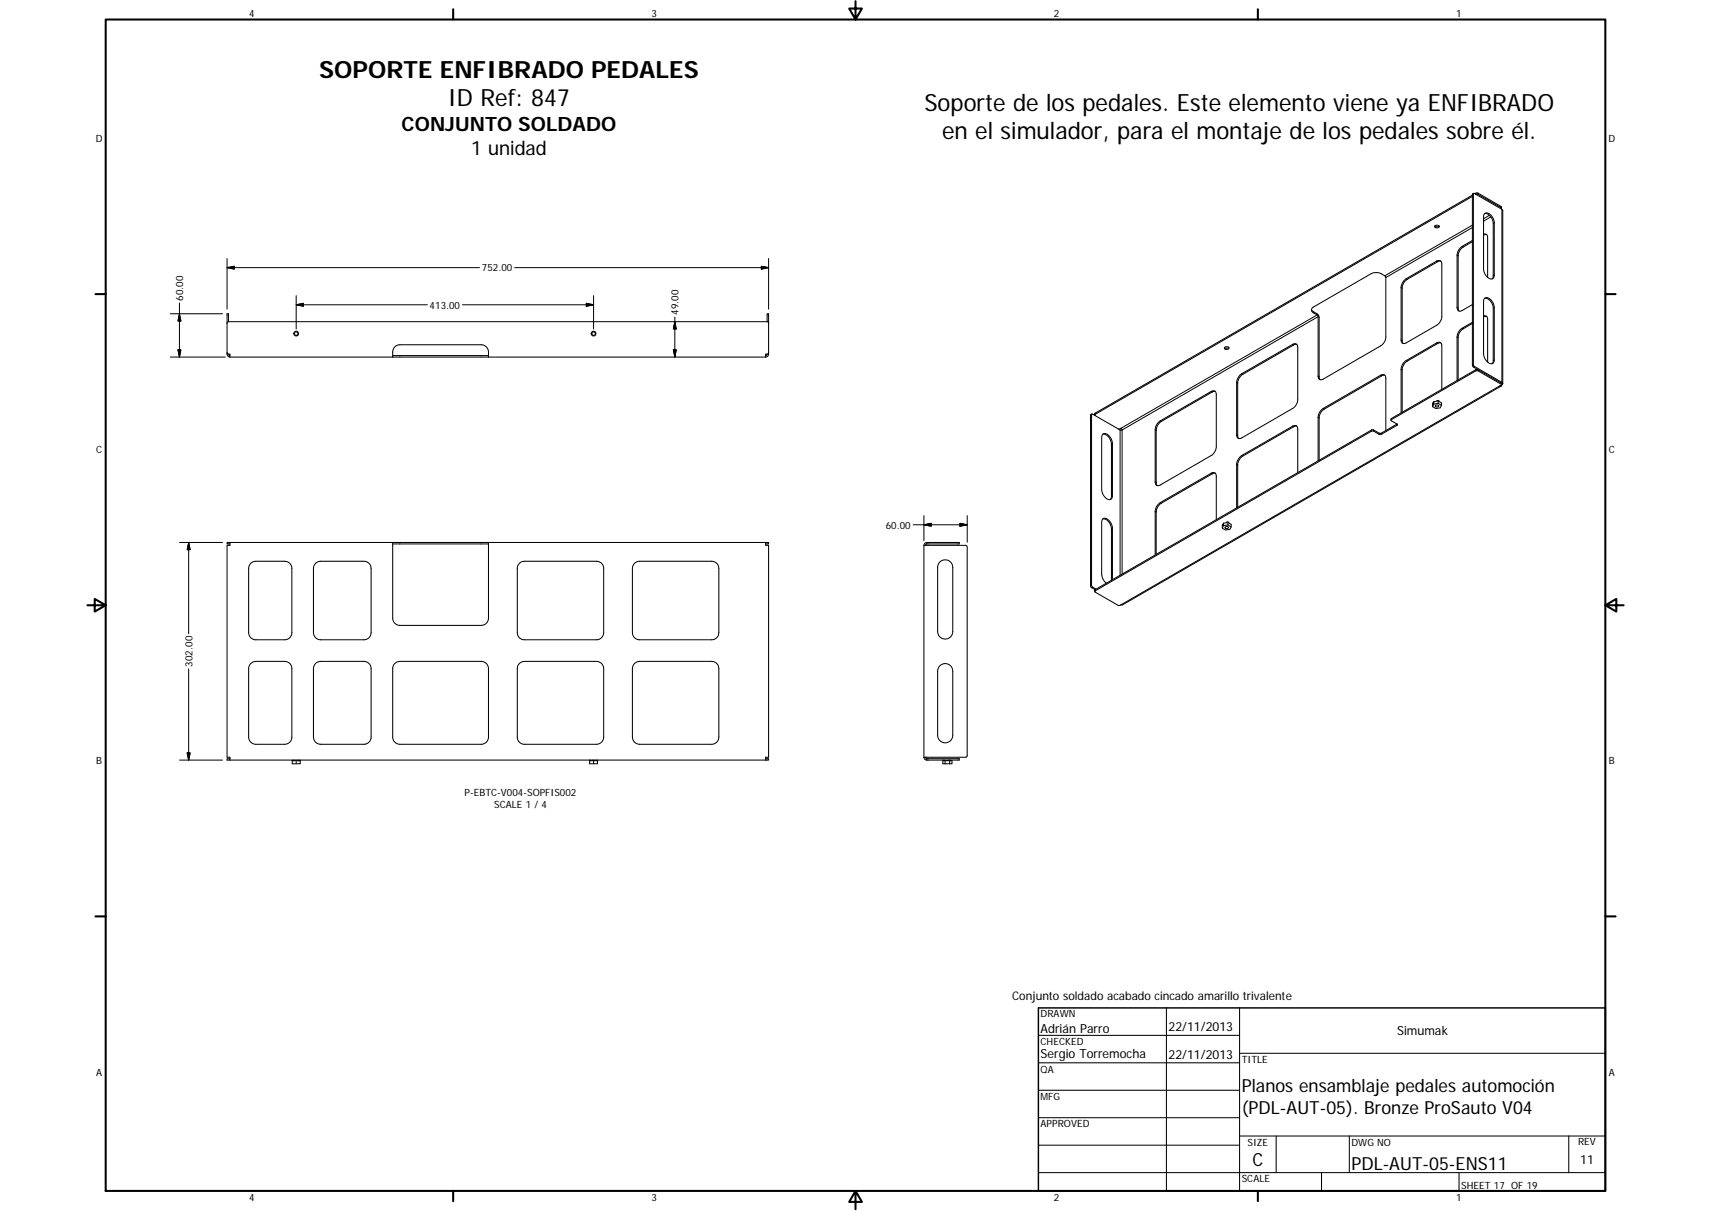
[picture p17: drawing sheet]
<svg xmlns="http://www.w3.org/2000/svg" width="594mm" height="420mm" viewBox="0 0 594 420" stroke-linecap="round" stroke-linejoin="round" font-family="sans-serif">
<defs><g id="words">
<g font-size="8.2">
<text x="110.8" y="27.1">SOPORTE ENFIBRADO PEDALES</text>
<text x="155.5" y="36.9">ID Ref: 847</text>
<text x="321" y="38.4">Soporte de los pedales. Este elemento viene ya ENFIBRADO</text>
<text x="327.1" y="48.3">en el simulador, para el montaje de los pedales sobre él.</text>
</g>
<g font-size="6.9">
<text x="139.4" y="45.6">CONJUNTO SOLDADO</text>
<text x="163.5" y="53.8">1 unidad</text>
</g>
<g font-size="6.3">
<text x="431.1" y="379">Planos ensamblaje pedales automoción</text>
<text x="431.1" y="386.6">(PDL-AUT-05). Bronze ProSauto V04</text>
<text x="434.8" y="404.7">C</text>
<text x="469.2" y="406">PDL-AUT-05-ENS11</text>
</g>
<g font-size="4.4">
<text x="361.3" y="358.4">Adrián Parro</text>
<text x="405.8" y="357.8">22/11/2013</text>
<text x="485.1" y="359.2">Simumak</text>
<text x="361.3" y="367.1">Sergio Torremocha</text>
<text x="405.8" y="367.3">22/11/2013</text>
<text x="548.7" y="404">11</text>
</g>
<text font-size="4.1" x="351.4" y="346.9">Conjunto soldado acabado cincado amarillo trivalente</text>
<g font-size="3.5">
<text x="86.6" y="5.8">4</text>
<text x="226.3" y="5.8">3</text>
<text x="365.9" y="5.8">2</text>
<text x="505.6" y="5.8">1</text>
<text x="33.2" y="49.4">D</text>
<text x="558.5" y="49.4">D</text>
<text x="167.3" y="94.2">752.00</text>
<text x="63.6" y="104.3" transform="rotate(-90 63.6 104.3)">60.00</text>
<text x="149.2" y="107">413.00</text>
<text x="235.6" y="109.2" transform="rotate(-90 235.6 109.2)">49.00</text>
<text x="33.4" y="157.3">C</text>
<text x="558.6" y="157.3">C</text>
<text x="307.5" y="183.4">60.00</text>
<text x="66.8" y="231.2" transform="rotate(-90 66.8 231.2)">302.00</text>
<text x="33.4" y="265.2">B</text>
<text x="558.6" y="265.2">B</text>
<text x="161.3" y="276.2">P-EBTC-V004-SOPFIS002</text>
<text x="171.6" y="280.4">SCALE 1 / 4</text>
<text x="361.3" y="353">DRAWN</text>
<text x="361.3" y="362.5">CHECKED</text>
<text x="431.1" y="368.7">TITLE</text>
<text x="33.4" y="373.2">A</text>
<text x="361.3" y="372.1">QA</text>
<text x="558.6" y="373.2">A</text>
<text x="361.3" y="381.6">MFG</text>
<text x="361.3" y="391.2">APPROVED</text>
<text x="433.2" y="397.5">SIZE</text>
<text x="469.2" y="397.5">DWG NO</text>
<text x="547.9" y="397.4">REV</text>
<text x="431.1" y="410.2">SCALE</text>
<text x="507.3" y="412.4">SHEET 17 OF 19</text>
<text x="86.6" y="416.7">4</text>
<text x="226.3" y="416.7">3</text>
<text x="365.9" y="416.7">2</text>
<text x="505.6" y="416.7">1</text>
</g>
</g></defs>
<g fill="none" stroke="#000" stroke-width=".36">
<path d="M498.2 78.4l.6 .3 .9-.3M498.2 78.4l.3-.2a.62 .62 0 0 1 .9-.1 .62 .62 0 0 1 .1 .9h-.1a.68 .68 0 0 1-.9 .1 .68 .68 0 0 1-.3-.7zM511.2 68.1l-131 75.7v.4M511.2 67.7l-131 75.7-.1 .6M511.7 67.1l-.5 .3v59.3l.4 .6 1.6 .9M512.1 67.2l1.1-.2 7.9 4.6 .2 .6M512.5 67.4h.7l7.9 4.6v.4M515.4 74.1a2.12 2.12 0 0 1 2.9 1.5l.5 1.7v18.2a1.21 1.21 0 0 1-.8 1.3 1.21 1.21 0 0 1-1.4-.5 4.2 4.2 0 0 1-1.5-3v-18.1zM515.5 74.1a3.3 3.3 0 0 1 3 3.4v18.5l-.4 .8M487.5 97.3l11.3-6.7a1.09 1.09 0 0 1 1.3-.1 1.09 1.09 0 0 1 .5 1.1v18.5l-.3 1-.5 .9-1 .8-10.6 6.2a1.07 1.07 0 0 1-1.2 .1 1.07 1.07 0 0 1-.5-1.2v-18.4zM500.2 90.6l-1 .2-10.6 6.1-.7 .6-.8 1.2-.3 1v18.7l.4 .7M511.2 83.4l-4 2.5-.7 .7-.5 1.3-.1 18.8a1.07 1.07 0 0 0 .5 1.2 1.07 1.07 0 0 0 1.3-.2l3.5-2"/>
<path d="M511.2 83.8l-3.7 2.3-.6 .7-.6 1.3v18.8l.3 1M515.1 81.2a1.03 1.03 0 0 1 1.1 .2 1.03 1.03 0 0 1 .3 1v13.8M516.2 81.4l-1.1 .2M79.3 111.6v-2.7h-.5v14l.3 .6 .7 .4M79.3 111.6l-.5 .5M79.3 111.6h187.1M266.4 111.6v-2.7h.5v14l-.3 .6-.8 .4M266.4 111.6l.5 .5M450.2 119.5l-1 .2-17.7 10.2-1.1 1.1-.7 1.7v18.7l.4 .7M455.4 107.3l.5 .7 1.7 1.1 .4 1v20.6l.4 1M455.6 106.8l21-12.1h2.4l1.8 1 .4 .5v20.7l-.6 1.9-1.2 1.2-20 11.5a1.1 1.1 0 0 1-1.2 .1 1.1 1.1 0 0 1-.5-1.1v-20.8l-1.6-1.1a1.07 1.07 0 0 1-.5-1.8zM500.2 119l-1 .1-10.9 6.4-.9 1-.6 1.6v15"/>
<path d="M511.2 111.8l-3.8 2.2-1.3 2-.2 16M511.2 112.2l-3.7 2.2-1.1 1.8-.1 15.6M515.1 109.6a1.05 1.05 0 0 1 1.4 1.2v14.8M515.4 103.6a2.08 2.08 0 0 1 2.9 1.4l.5 1.7v18.2a1.21 1.21 0 0 1-.8 1.3 1.21 1.21 0 0 1-1.4-.5 4.2 4.2 0 0 1-1.5-3v-18.1zM515.5 103.5a3.3 3.3 0 0 1 3 3.4v18.4l-.4 .9M516.2 109.8l-1.1 .2M78.8 122.4l.5 .5M79.3 122.9l.5 .5M79.3 122.9h.5v1M79.8 123.9h56.5M136.3 123.4h33.3M169.6 123.9h-33.3"/>
<path d="M169.6 123.9h96.2M169.6 123.9a3.4 3.4 0 0 0-2.2-4.3h-28.6a3 3 0 0 0-2.5 4.1v.2M266.4 122.9h-.6v1M266.4 122.9l-.6 .5M266.9 122.4l-.5 .5M422 135.8l-1.1 .2-17.7 10.2-1.1 1.2-.7 1.9v18.1l.4 1.1M425.2 120.5l.6 .3 .9-.3M425.2 120.5l.5-.2a.56 .56 0 0 1 .8 0 .56 .56 0 0 1 0 .8l-.4 .1a.62 .62 0 0 1-.7 0 .62 .62 0 0 1-.2-.7zM430.4 130.3l18.4-10.8a1.08 1.08 0 0 1 1.3-.1 1.08 1.08 0 0 1 .5 1.1v18.2l-.6 1.9-.9 1-18 10.3a1.07 1.07 0 0 1-1.2 .2 1.07 1.07 0 0 1-.5-1.2v-18.5zM480.8 130.2l-1 .2-20.3 11.7-.7 .7-.6 1.3-.2 .9v14.7M497.5 139.9l-.1 1.2M497.5 139.9h.1"/>
<path d="M497.8 139.4l-.3 .5M497.8 139.4v.8M499.3 138.9l-1.5 .5M499.3 140l-1.5 .2M499.3 138.9l1.2 .9v.8M499.3 140l1.2 .6M499.3 138.9v1.1M500.6 135.1v-15.1a1.07 1.07 0 0 0-.5-1.2 1.07 1.07 0 0 0-1.3 .2l-10.6 6.1-1.3 1.5-.4 1.2v15.5M513.2 128.2h-.7l-29.4 17-.1 .6M513.2 128.2l8.3 4.9v.4M520.8 133.9l.7-.4-.2 .4zM521.3 133.9l-131.6 76-1.4 .2-8.2-4.8 96.1-55.7h.7l2.4 1.2 5.8-3.2v-.5"/>
<path d="M521.5 133.5l-8.3-4.8h-.7l-29.5 17.1 2.1 1.3M521.8 133.1v-60.1l-.3-.4-9.7-5.5-.2 .2v59.2l.2 .6 9.7 5.6 .3 .3-.3 .5M379.1 143.6l-.5 .5v59.2l.4 .6 1.2 .7M382.9 150.7a2.08 2.08 0 0 1 2.9 1.4l.4 1.4v18.5a1.22 1.22 0 0 1-.8 1.4 1.22 1.22 0 0 1-1.4-.6 4.3 4.3 0 0 1-1.5-2.9v-18.2zM382.9 150.7a3.3 3.3 0 0 1 3 3.4v18.2l-.4 1M388.2 148.8l1.2-.1a.38 .38 0 0 1 .2 .6 .38 .38 0 0 1-.7-.1l-9.6-5.6-.3 .1v59.4l.3 .6 1.3 .7M402.4 146.4l18.2-10.6a1.08 1.08 0 0 1 1.2-.1 1.08 1.08 0 0 1 .5 1.1v18.5l-.6 1.6-.9 1-17.9 10.4a1.07 1.07 0 0 1-1.3 .1 1.07 1.07 0 0 1-.5-1.2v-18.1l.4-1.6zM450.2 147.9l-1 .2-17.7 10.1-1 .9-.8 1.9v15M481.2 149.4v-18.2a1.1 1.1 0 0 0-.5-1.1 1.1 1.1 0 0 0-1.3 .1l-20 11.5-.9 .9-.7 1.2-.1 1v15.1M485.1 147.1l-5.7 3.2h-.5l-2-1.1h-.7l-96 55.4M497.8 140.2l-.4 .9 1.1 .6 1.6-.2 .4-.9M498.5 140.6a.61 .61 0 0 1 .6-.1 .61 .61 0 0 1 .4 .5l-.1 .1a.5 .5 0 0 1-.7 .2 .5 .5 0 0 1-.2-.7z"/>
<path d="M422 164.2l-.9 .1-17.9 10.3-1.1 1.1-.7 2v14.7M450.6 164v-15.1a1.07 1.07 0 0 0-.5-1.2 1.07 1.07 0 0 0-1.3 .2l-17.7 10.2-1.1 1.1-.6 1.6v15.4M79.8 188.2v.1a.6 .6 0 0 1 0 .8 .6 .6 0 0 1-.7 .1h-.3l.1 73.5a.61 .61 0 0 1 .8 .1 .61 .61 0 0 1 .1 .7v.2M86.9 195.6l1.6-.8 10.3-.1a2.44 2.44 0 0 1 2.5 2.5v22.3a2.44 2.44 0 0 1-2.5 2.5h-9.9a2.48 2.48 0 0 1-2.6-2.5v-22.3zM109.4 195.6l.9-.7 1.1-.2h14.9a2.48 2.48 0 0 1 2.6 2.5v22.3a2.48 2.48 0 0 1-2.6 2.5h-14.9a2.48 2.48 0 0 1-2.6-2.5v-22.3zM136.3 188.2h-57.5v.5h1M136.3 188.2h33.3M136.3 188.7h33.3M169.6 188.2h97.3v.5h-1.1M169.6 188.2v26.3a2.51 2.51 0 0 1-2.5 2.5h-28.3a2.51 2.51 0 0 1-2.5-2.5v-26.3M180.2 195.6l.9-.7 1-.2h25a2.48 2.48 0 0 1 2.5 2.5v22.3a2.48 2.48 0 0 1-2.5 2.5h-25a2.44 2.44 0 0 1-2.5-2.5v-22.3l.2-1zM220.2 195.6l.9-.7 1-.2h25a2.44 2.44 0 0 1 2.5 2.5v22.3a2.48 2.48 0 0 1-2.5 2.5h-25a2.48 2.48 0 0 1-2.5-2.5v-22.3z"/>
<path d="M265.8 188.2v.1a.61 .61 0 0 0 .1 .8 .61 .61 0 0 0 .7 .1h.3l-.1 73.5a.62 .62 0 0 0-.8 .1 .62 .62 0 0 0-.2 .7v.2M320.8 189.2h14.5l.5 .5v72.5l-.5 .5h-14.5M320.8 189.2v73.5M321.8 188.2l-.6 .2-.4 .8M321.8 188.7l-.5 .5M321.8 188.2h11.3v.5h-11.3zM326.3 195.1a2.63 2.63 0 0 1 2.8-.7 2.63 2.63 0 0 1 1.7 2.4v22.3a2.62 2.62 0 0 1-2.6 2.6 2.62 2.62 0 0 1-2.6-2.6v-22.3zM382.9 180a3.3 3.3 0 0 1 3 3.5v17.8M422.3 180.3v-15.1a1.09 1.09 0 0 0-.5-1.1 1.09 1.09 0 0 0-1.2 .1l-17.7 10.2-1.2 1.2-.6 1.9v15.1M424.5 182v.1M424.5 182l-.1 1.2M424.8 182.4l-.4 .8 1.1 .7 1.6-.3 .4-.8"/>
<path d="M424.8 181.5l-.3 .7v-.2M424.8 181.5v.9M425.4 182.9l.1-.1a.56 .56 0 0 1 .6-.2 .56 .56 0 0 1 .4 .6l-.1 .1a.59 .59 0 0 1-.6 .1 .59 .59 0 0 1-.4-.5zM426.3 181.1l1.2 .8v.9M426.3 181.1l-1.5 .4M426.3 181.1v1M426.3 182.1l-1.5 .3M426.3 182.1l1.2 .7M380.2 204.6l-.1 .6M386.2 201.1v-17.8a3.4 3.4 0 0 0-3-3.5l-.5 .5-.2 .8v18.2l.5 1.7 1.1 1.4M86.9 230.3l.9-.6 1.1-.2h9.9a2.48 2.48 0 0 1 2.5 2.5v23.7a2.48 2.48 0 0 1-2.5 2.5h-9.9a2.51 2.51 0 0 1-2.6-2.5v-23.7zM109.4 230.3l.9-.6 1.1-.2h14.9a2.51 2.51 0 0 1 2.6 2.5v23.7a2.51 2.51 0 0 1-2.6 2.5h-14.9a2.51 2.51 0 0 1-2.6-2.5v-23.7z"/>
<path d="M137 230.3l.8-.6 1-.2h28.3a2.51 2.51 0 0 1 2.5 2.5v23.7a2.51 2.51 0 0 1-2.5 2.5h-28.3a2.51 2.51 0 0 1-2.5-2.5v-23.7zM180.2 230.3l.9-.6 1-.2h25a2.51 2.51 0 0 1 2.5 2.5v23.7a2.51 2.51 0 0 1-2.5 2.5h-25a2.48 2.48 0 0 1-2.5-2.5v-23.7zM220.2 230.3l.9-.6 1-.2h25a2.48 2.48 0 0 1 2.5 2.5v23.7a2.51 2.51 0 0 1-2.5 2.5h-25a2.51 2.51 0 0 1-2.5-2.5v-23.7zM326.3 231.1a2.63 2.63 0 0 1 2.8-.7 2.63 2.63 0 0 1 1.7 2.5v22.2a2.62 2.62 0 0 1-2.6 2.6 2.62 2.62 0 0 1-2.6-2.6v-22.2zM101.5 263.7v1.3h2.7v-1.3M101.8 263.7v.2M102.5 263.7v.2h-1M102.8 263.7v1.3M103.2 263.7v.2h1M103.9 263.7l-.1 .2M204.7 263.7v1.3h2.8v-1.3M205.1 263.7v.2"/>
<path d="M205.7 263.7v.2h-1M206.1 263.7v1.3M206.5 263.7v.2h1M207.1 263.7v.2M265.8 263.2h1.1v.5h-188.1v-.5h1M320.8 262.7l.4 .8 .6 .2M321.3 262.7l.5 .5M321.8 263.2h11.3v.5h-11.3zM327.6 263.7v.2h1.7v-.2M327.9 263.7v.2M328.1 263.9v1.1M329.7 263.7v1.3"/>
<path d="M329.9 263.7v.2h.6v1.1h-3.1v-1.3M360.5 359.2h69.9M405 349.7v63.5M430.4 349.7v63.5M360.5 368.7h69.9M360.5 378.3h69.9M430.4 365.4h127M360.5 387.8h69.9M360.5 397.3h69.9M430.4 394.1h127M443.1 394.1v12.7M468.5 394.1v12.7"/>
<path d="M544.7 394.1v12.7M360.5 406.8h196.9M458.8 406.8v6.4M506.6 406.8v6.4"/>
<circle cx="102.8" cy="115.7" r=".82"/>
<circle cx="102.8" cy="115.7" r=".61"/>
<circle cx="206.1" cy="115.7" r=".82"/>
<circle cx="206.1" cy="115.7" r=".61"/>
</g>
<g fill="none" stroke="#000" stroke-width=".35">
<path d="M511.2 79l-30 17.3M511.2 78.1l-30.4 17.6M511.6 67.3l-.4 .2M512.5 67v.4M513.2 67v.4M517.1 74.7l-2 1.2M517.6 75.3l-2.5 1.4M518.8 77.3l-.3 .2M521.1 71.6v.4M521.5 72.6v60.1l-.4 .1M78.8 92.9l2.5-.5v1zM78.8 92.9h87.7"/>
<path d="M78.8 89.7v17.6M178.7 92.9h88.2M264.3 92.4l2.6 .5-2.6 .5zM266.9 89.7v17.6M486.5 99.8l.3 .2M488.2 96.7l.4 .2M498.8 90.6l.4 .2M505.9 88.5l.4 .3M507.7 85.5l.4 .2M518.8 95.5l-.3 .2M59.1 108.9h18.2M62.3 105.1v18.8"/>
<path d="M62.3 108.9l.5 2.5h-1zM102.8 102.6v11.6M102.8 105.7l2.5-.5v1.1zM102.8 105.7h45.6M160.6 105.7h45.5M203.6 105.2l2.5 .5-2.5 .6zM206.1 102.6v11.6M234.3 110v13.9M234.3 111.6l.5 2.5h-1zM448.8 119.5l.4 .2M456.1 108.2v.4M457.3 109.3l-68.1 39.3"/>
<path d="M457.7 109.9l-68.1 39.3v50M486.5 117.9l.3 .2M498.8 119l.4 .1M505.9 116.9l.4 .2M505.9 106.7l.4 .2M507.7 113.9l.4 .2M518.8 106.7l-.3 .2M59.1 123.9h19.1M61.8 121.4h1l-.5 2.5zM233.8 121.4h1l-.5 2.5zM420.6 135.8l.3 .2M429.4 132.8l.3 .1"/>
<path d="M431.1 129.7l.4 .2M457.7 130.5l.3 .2M479.4 130.2l.4 .2M486.5 128.1l.3 .3M488.2 125.1l.4 .2M511.6 126.5l-.4 .2M511.9 127.1l-.3 .2M512.5 128.2v.5M513.2 128.2v.5M518.8 124.9l-.3 .2M520.8 133.9l-131.6 75.9M379 143.9l-.4 .2"/>
<path d="M380.2 143.4v.4M386.2 153.9l-.3 .2M388.9 149.2v50.4M401.1 149.1l.3 .2M402.9 146l.3 .2M429.4 150.9l.3 .2M431.1 158.1l.4 .1M448.8 147.9l.4 .2M457.7 144.8l.3 .2M459.4 141.7l.4 .2M476.2 149.2v.4M476.9 149.2v.4"/>
<path d="M478.9 150.3v.4M479.6 150.3v.4M483.1 145.2v.4M485.1 147.1v.5M320.8 178.9v8.7M335.8 178.9v9.2M386.2 172l-.3 .3M401.1 167.2l.3 .2M401.1 177.5l.3 .2M402.9 174.4l.3 .2M420.6 164.2l.3 .2M429.4 161.1l.3 .2"/>
<path d="M62.3 188.2h15M65.5 188.2v31.7M65.5 188.2l.5 2.5h-1zM317 182.1h18.8M320.8 182.1l2.5-.5v1zM333.3 181.6l2.5 .5-2.5 .5zM386.2 183.3l-.3 .2M379 203.1l-.4 .2M379.3 203.7l-.3 .2M380.2 204.6v.4M65.5 232.1v31.6M62.3 263.7h15"/>
<path d="M65 261.2h1l-.5 2.5z"/>
</g>
<g fill="none" stroke="#000" stroke-width=".71">
<path d="M36.7 6.8h520.7v406.4h-520.7zM157.3 3.2v3.6M297 .4v6.4l-2.2-3.8h4.5l-2.3 3.8M436.7 3.2v3.6M33.1 102h3.6M557.4 102h3.6M30.3 210h6.4l-3.8-2.2v4.4l3.8-2.2M557.4 210l3.8 2.2v-4.4l-3.8 2.2h6.3M33.1 317.9h3.6M557.4 317.9h3.6M157.3 413.2v3.6M297 413.2l2.3 3.8h-4.5l2.2-3.8v6.3"/>
<path d="M436.7 413.2v3.6"/>
</g>
<path d="M360.5 349.7h196.9v63.5h-196.9z" fill="none" stroke="#000" stroke-width=".51"/>
<path d="M78.8 92.9l2.5-.5v1zM264.3 92.4l2.6 .5-2.6 .5zM62.3 108.9l.5 2.5h-1zM102.8 105.7l2.5-.5v1.1zM203.6 105.2l2.5 .5-2.5 .6zM234.3 111.6l.5 2.5h-1zM61.8 121.4h1l-.5 2.5zM233.8 121.4h1l-.5 2.5zM65.5 188.2l.5 2.5h-1zM320.8 182.1l2.5-.5v1zM333.3 181.6l2.5 .5-2.5 .5zM65 261.2h1l-.5 2.5z" fill="#000" stroke="#000" stroke-width=".35"/>
<use href="#words"/>
</svg>
